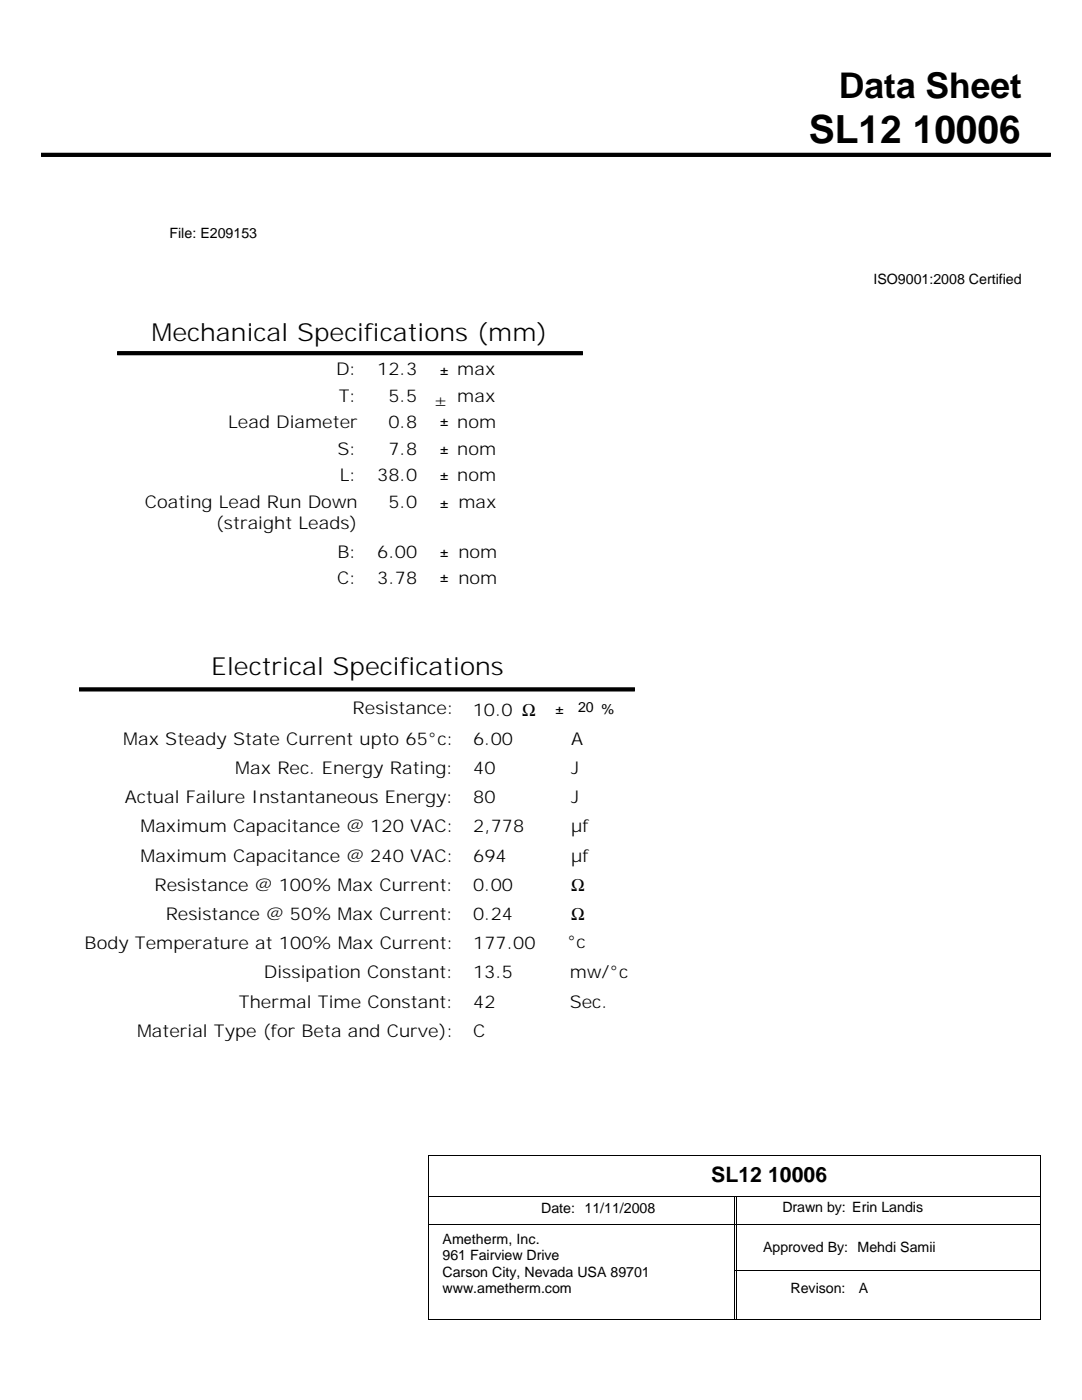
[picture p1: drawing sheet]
<svg xmlns="http://www.w3.org/2000/svg" width="216mm" height="279mm" viewBox="0 0 216 279" stroke-linecap="round" stroke-linejoin="round" font-family="sans-serif">
<defs><g id="words">
<text font-size="7.7" x="161.4" y="28.6">SL12 10006</text>
<text font-size="7.1" x="167.4" y="19.5">Data Sheet</text>
<g font-size="5">
<text x="30.2" y="68.1">Mechanical Specifications (mm)</text>
<text x="42.2" y="134.7">Electrical Specifications</text>
</g>
<text font-size="4.2" x="141.9" y="235.9">SL12 10006</text>
<g font-size="3.5">
<text x="67.1" y="74.8">D:</text>
<text x="75.3" y="74.8">12.3</text>
<text x="91.2" y="74.8">max</text>
<text x="67.6" y="80.1">T:</text>
<text x="77.5" y="80.1">5.5</text>
<text x="86.5" y="80.9">± max</text>
<text x="45.5" y="85.4">Lead Diameter</text>
<text x="77.5" y="85.4">0.8</text>
<text x="91.2" y="85.4">nom</text>
<text x="67.4" y="90.7">S:</text>
<text x="77.5" y="90.7">7.8</text>
<text x="91.2" y="90.7">nom</text>
<text x="28.9" y="101.3">Coating Lead Run Down</text>
<text x="67.8" y="96">L:</text>
<text x="75.3" y="96">38.0</text>
<text x="77.5" y="101.3">5.0</text>
<text x="91.2" y="96">nom</text>
<text x="91.5" y="101.3">max</text>
<text x="43.1" y="105.5">(straight Leads)</text>
<text x="67.4" y="111.3">B:</text>
<text x="75.3" y="111.3">6.00</text>
<text x="91.5" y="111.3">nom</text>
<text x="67.3" y="116.6">C:</text>
<text x="75.3" y="116.6">3.78</text>
<text x="91.5" y="116.6">nom</text>
<text x="70.4" y="142.6">Resistance:</text>
<text x="94.3" y="142.9">10.0 Ω</text>
<text x="24.6" y="148.7">Max Steady State Current upto 65°c:</text>
<text x="94.4" y="148.7">6.00</text>
<text x="114" y="148.7">A</text>
<text x="46.9" y="154.5">Max Rec. Energy Rating:</text>
<text x="94.4" y="154.5">40</text>
<text x="114" y="154.5">J</text>
<text x="24.9" y="160.3">Actual Failure Instantaneous Energy:</text>
<text x="94.4" y="160.3">80</text>
<text x="114" y="160.3">J</text>
<text x="28" y="166.1">Maximum Capacitance @ 120 VAC:</text>
<text x="94.4" y="166.1">2,778</text>
<text x="114" y="166.1">µf</text>
<text x="28" y="172">Maximum Capacitance @ 240 VAC:</text>
<text x="94.4" y="172">694</text>
<text x="114" y="172">µf</text>
<text x="30.8" y="177.8">Resistance @ 100% Max Current:</text>
<text x="94.4" y="177.8">0.00</text>
<text x="114" y="177.8">Ω</text>
<text x="33.1" y="183.6">Resistance @ 50% Max Current:</text>
<text x="94.4" y="183.6">0.24</text>
<text x="114" y="183.6">Ω</text>
<text x="16.9" y="189.4">Body Temperature at 100% Max Current:</text>
<text x="94.4" y="189.4">177.00</text>
<text x="113.2" y="189.1">°c</text>
<text x="52.6" y="195.2">Dissipation Constant:</text>
<text x="94.4" y="195.2">13.5</text>
<text x="113.7" y="195.2">mw/°c</text>
<text x="47.7" y="201.1">Thermal Time Constant:</text>
<text x="94.4" y="201.1">42</text>
<text x="113.7" y="201.1">Sec.</text>
<text x="27.3" y="206.9">Material Type (for Beta and Curve):</text>
<text x="94.4" y="206.9">C</text>
</g>
<g font-size="2.8">
<text x="33.8" y="47.4">File: E209153</text>
<text x="174.3" y="56.7">ISO9001:2008 Certified</text>
<text x="87.8" y="74.9">±</text>
<text x="87.8" y="85">±</text>
<text x="87.8" y="95.8">±</text>
<text x="87.8" y="90.6">±</text>
<text x="87.8" y="101.4">±</text>
<text x="87.8" y="111.2">±</text>
<text x="87.8" y="116.2">±</text>
<text x="110.8" y="142.4">±</text>
<text x="115.4" y="142.1">20 %</text>
<text x="108" y="242.1">Date: 11/11/2008</text>
<text x="156.1" y="241.9">Drawn by: Erin Landis</text>
<text x="88.3" y="248.2">Ametherm, Inc.</text>
<text x="88.3" y="251.5">961 Fairview Drive</text>
<text x="152.3" y="249.8">Approved By: Mehdi Samii</text>
<text x="88.3" y="254.8">Carson City, Nevada USA 89701</text>
<text x="88.3" y="258">www.ametherm.com</text>
<text x="157.7" y="258">Revison:</text>
<text x="171.4" y="258">A</text>
</g>
</g></defs>
<path d="M8.3 30.9h201.2M23.5 70.5h92.7M15.9 137.6h110.7" fill="none" stroke="#000" stroke-width=".85"/>
<path d="M85.4 230.6h122.2M85.4 238.8h122.2M85.4 230.6v32.8h122.2M146.5 238.8v24.6M147 238.8v24.6M207.6 230.6v32.8M207.6 238.8v24.6M85.4 244.4h122.2M146.5 253.6h61.1" fill="none" stroke="#000" stroke-width=".2"/>
<use href="#words"/>
</svg>
